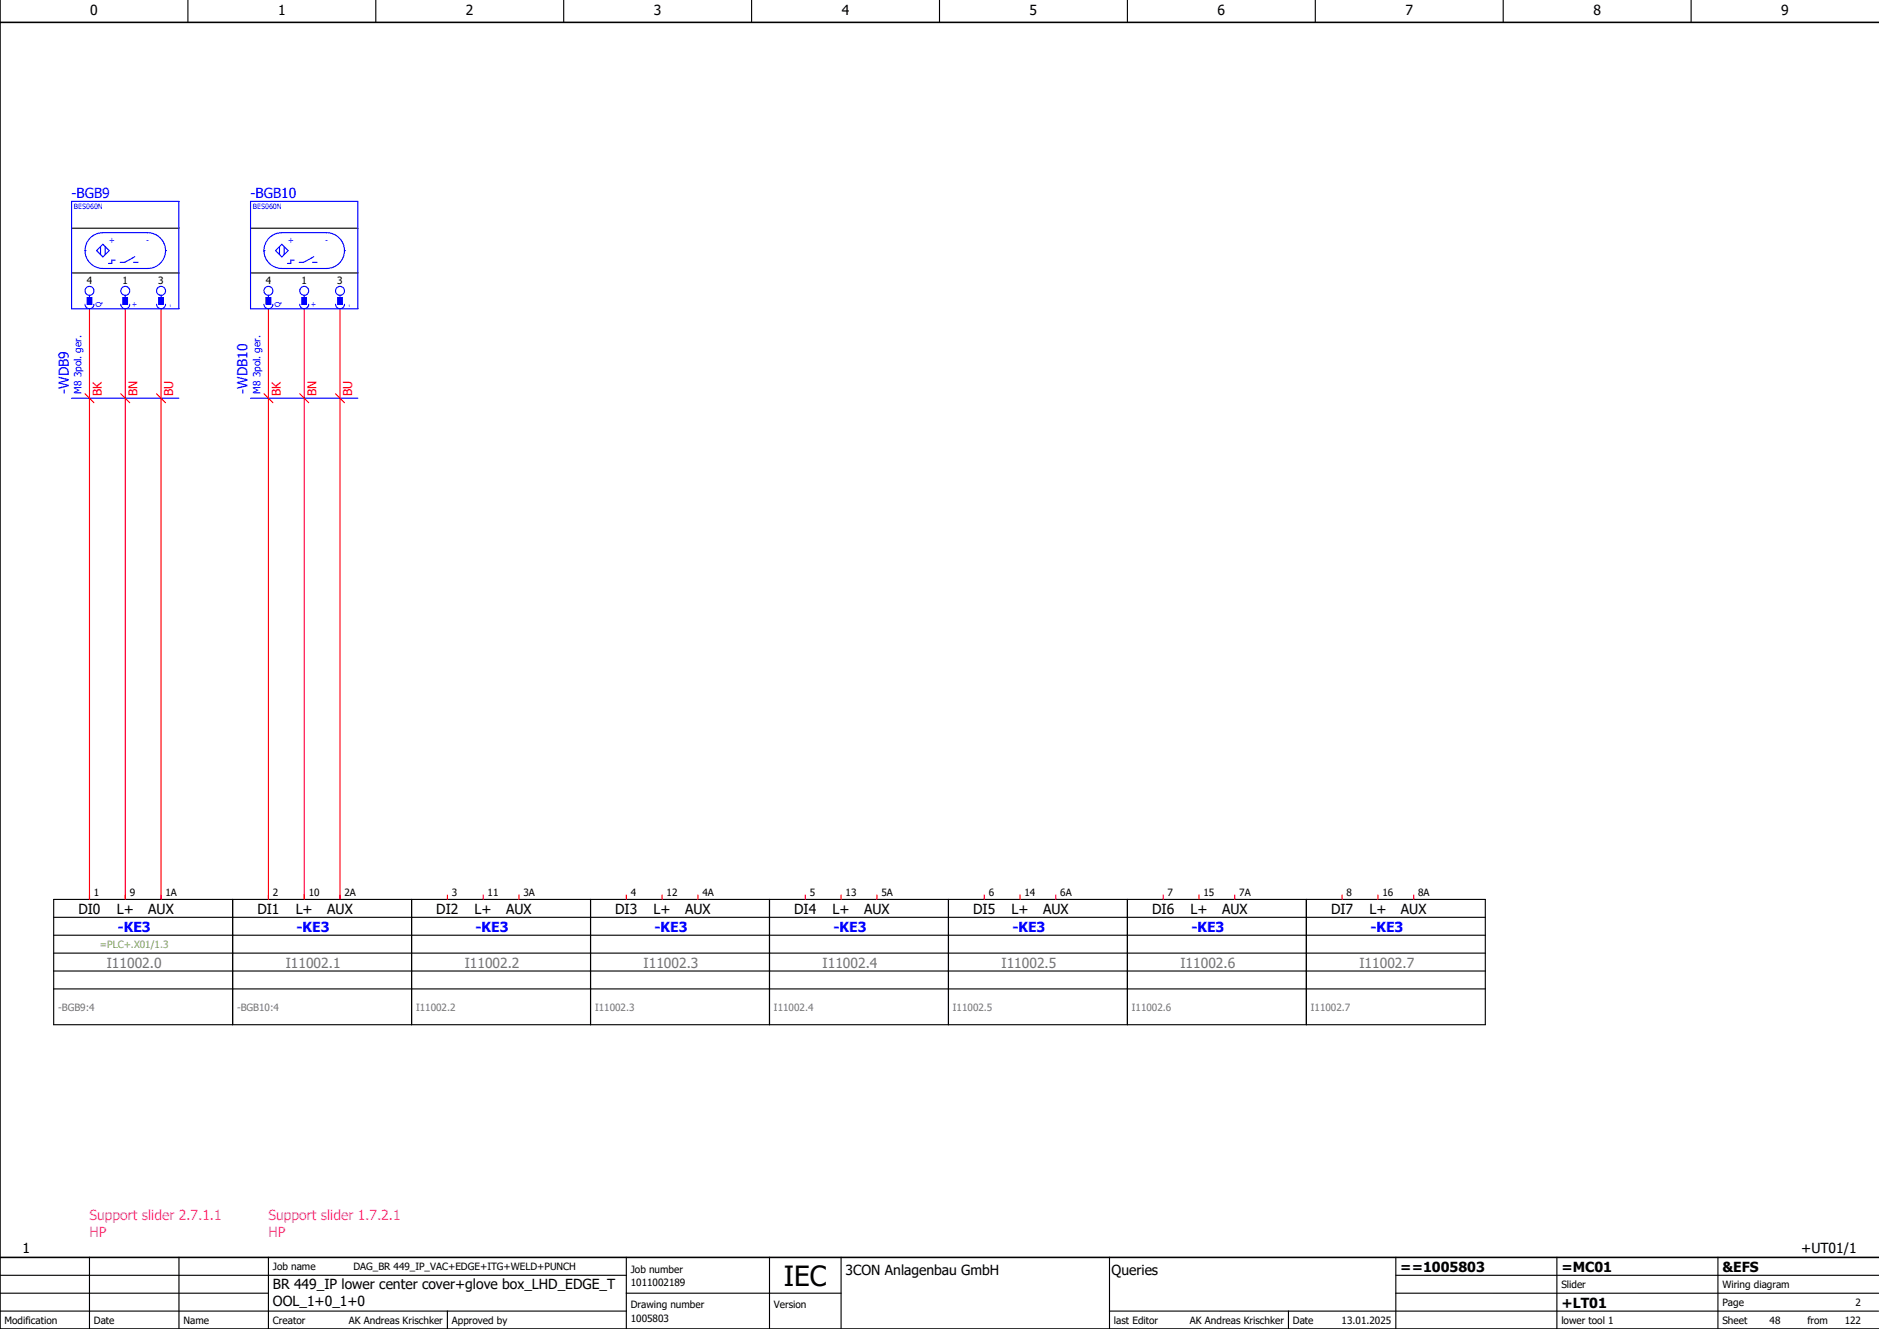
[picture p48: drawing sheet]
<svg xmlns="http://www.w3.org/2000/svg" width="420mm" height="297mm" viewBox="0 0 420 297" stroke-linecap="round" stroke-linejoin="round" font-family="sans-serif">
<defs><g id="words">
<text font-size="6.2" x="175.2" y="287.5">IEC</text>
<g font-size="3.1">
<text x="20.2" y="3.4">0</text>
<text x="62.2" y="3.4">1</text>
<text x="104.2" y="3.4">2</text>
<text x="146.2" y="3.4">3</text>
<text x="188.2" y="3.4">4</text>
<text x="230.2" y="3.4">5</text>
<text x="272.2" y="3.4">6</text>
<text x="314.2" y="3.4">7</text>
<text x="356.2" y="3.4">8</text>
<text x="398.2" y="3.4">9</text>
<text x="17.5" y="204.3">DI0</text>
<text x="26.1" y="204.3">L+</text>
<text x="33.1" y="204.3">AUX</text>
<text x="57.5" y="204.3">DI1</text>
<text x="66.1" y="204.3">L+</text>
<text x="73.1" y="204.3">AUX</text>
<text x="97.5" y="204.3">DI2</text>
<text x="106.1" y="204.3">L+</text>
<text x="113.1" y="204.3">AUX</text>
<text x="137.5" y="204.3">DI3</text>
<text x="146.1" y="204.3">L+</text>
<text x="153.1" y="204.3">AUX</text>
<text x="177.5" y="204.3">DI4</text>
<text x="186.1" y="204.3">L+</text>
<text x="193.1" y="204.3">AUX</text>
<text x="217.5" y="204.3">DI5</text>
<text x="226.1" y="204.3">L+</text>
<text x="233.1" y="204.3">AUX</text>
<text x="257.5" y="204.3">DI6</text>
<text x="266.1" y="204.3">L+</text>
<text x="273.1" y="204.3">AUX</text>
<text x="297.5" y="204.3">DI7</text>
<text x="306.1" y="204.3">L+</text>
<text x="313.1" y="204.3">AUX</text>
<text x="5" y="280">1</text>
<text x="402.6" y="280">+UT01/1</text>
<text x="189" y="285">3CON Anlagenbau GmbH</text>
<text x="248.5" y="284.9">Queries</text>
<text x="313" y="284.2">==1005803</text>
<text x="349" y="284.2">=MC01</text>
<text x="385" y="284.2">&amp;EFS</text>
<text x="61" y="288">BR 449_IP lower center cover+glove box_LHD_EDGE_T</text>
<text x="61" y="291.8">OOL_1+0_1+0</text>
<text x="349" y="292.2">+LT01</text>
</g>
<g font-size="3.1" fill="#00f">
<text x="16" y="44.4">-BGB9</text>
<text x="56" y="44.4">-BGB10</text>
<text x="15.4" y="88" transform="rotate(-90 15.4 88)">-WDB9</text>
<text x="55.4" y="88" transform="rotate(-90 55.4 88)">-WDB10</text>
<text x="26.3" y="208.2">-KE3</text>
<text x="66.3" y="208.2">-KE3</text>
<text x="106.3" y="208.2">-KE3</text>
<text x="146.3" y="208.2">-KE3</text>
<text x="186.3" y="208.2">-KE3</text>
<text x="226.3" y="208.2">-KE3</text>
<text x="266.3" y="208.2">-KE3</text>
<text x="306.3" y="208.2">-KE3</text>
</g>
<g font-size="3.1" fill="#767676">
<text x="23.9" y="216.2">I11002.0</text>
<text x="63.9" y="216.2">I11002.1</text>
<text x="103.9" y="216.2">I11002.2</text>
<text x="143.9" y="216.2">I11002.3</text>
<text x="183.9" y="216.2">I11002.4</text>
<text x="223.9" y="216.2">I11002.5</text>
<text x="263.9" y="216.2">I11002.6</text>
<text x="303.9" y="216.2">I11002.7</text>
</g>
<g font-size="3.1" fill="#f0f">
<text x="20" y="272.6">Support slider 2.7.1.1</text>
<text x="60" y="272.6">Support slider 1.7.2.1</text>
<text x="20" y="276.4">HP</text>
<text x="60" y="276.4">HP</text>
</g>
<g font-size="2.7" fill="#f00">
<text x="22.7" y="88.5" transform="rotate(-90 22.7 88.5)">BK</text>
<text x="30.7" y="88.5" transform="rotate(-90 30.7 88.5)">BN</text>
<text x="38.7" y="88.5" transform="rotate(-90 38.7 88.5)">BU</text>
<text x="62.7" y="88.5" transform="rotate(-90 62.7 88.5)">BK</text>
<text x="70.7" y="88.5" transform="rotate(-90 70.7 88.5)">BN</text>
<text x="78.7" y="88.5" transform="rotate(-90 78.7 88.5)">BU</text>
</g>
<g font-size="2.2">
<text x="19.4" y="63.5">4</text>
<text x="27.4" y="63.5">1</text>
<text x="35.4" y="63.5">3</text>
<text x="59.4" y="63.5">4</text>
<text x="67.4" y="63.5">1</text>
<text x="75.4" y="63.5">3</text>
<text x="21" y="200.3">1</text>
<text x="29" y="200.3">9</text>
<text x="37" y="200.3">1A</text>
<text x="61" y="200.3">2</text>
<text x="69" y="200.3">10</text>
<text x="77" y="200.3">2A</text>
<text x="101" y="200.3">3</text>
<text x="109" y="200.3">11</text>
<text x="117" y="200.3">3A</text>
<text x="141" y="200.3">4</text>
<text x="149" y="200.3">12</text>
<text x="157" y="200.3">4A</text>
<text x="181" y="200.3">5</text>
<text x="189" y="200.3">13</text>
<text x="197" y="200.3">5A</text>
<text x="221" y="200.3">6</text>
<text x="229" y="200.3">14</text>
<text x="237" y="200.3">6A</text>
<text x="261" y="200.3">7</text>
<text x="269" y="200.3">15</text>
<text x="277" y="200.3">7A</text>
<text x="301" y="200.3">8</text>
<text x="309" y="200.3">16</text>
<text x="317" y="200.3">8A</text>
<text x="61" y="283.9">Job name</text>
<text x="79" y="283.9">DAG_BR 449_IP_VAC+EDGE+ITG+WELD+PUNCH</text>
<text x="141" y="287.4">1011002189</text>
<text x="141" y="284.4">Job number</text>
<text x="349" y="287.9">Slider</text>
<text x="385" y="287.9">Wiring diagram</text>
<text x="141" y="292.4">Drawing number</text>
<text x="173" y="292.4">Version</text>
<text x="385" y="291.9">Page</text>
<text x="414.8" y="291.9">2</text>
<text x="1" y="295.9">Modification</text>
<text x="21" y="295.9">Date</text>
<text x="41" y="295.9">Name</text>
<text x="61" y="295.9">Creator</text>
<text x="78" y="295.9">AK Andreas Krischker</text>
<text x="101" y="295.9">Approved by</text>
<text x="141" y="295.4">1005803</text>
<text x="249" y="295.9">last Editor</text>
<text x="266" y="295.9">AK Andreas Krischker</text>
<text x="289" y="295.9">Date</text>
<text x="299.9" y="295.9">13.01.2025</text>
<text x="349" y="295.9">lower tool 1</text>
<text x="385" y="295.9">Sheet</text>
<text x="395.6" y="295.9">48</text>
<text x="404" y="295.9">from</text>
<text x="412.3" y="295.9">122</text>
</g>
<g font-size="2.2" fill="#00f">
<text x="18.2" y="88" transform="rotate(-90 18.2 88)">M8 3pol. ger.</text>
<text x="58.2" y="88" transform="rotate(-90 58.2 88)">M8 3pol. ger.</text>
</g>
<text font-size="2.2" fill="#7ca552" x="22.3" y="211.9">=PLC+.X01/1.3</text>
<g font-size="2.2" fill="#767676">
<text x="13" y="225.9">-BGB9:4</text>
<text x="53" y="225.9">-BGB10:4</text>
<text x="93" y="225.9">I11002.2</text>
<text x="133" y="225.9">I11002.3</text>
<text x="173" y="225.9">I11002.4</text>
<text x="213" y="225.9">I11002.5</text>
<text x="253" y="225.9">I11002.6</text>
<text x="293" y="225.9">I11002.7</text>
</g>
<g font-size="1.9" fill="#00f">
<text x="24.3" y="54.2">+</text>
<text x="32.7" y="54.2">-</text>
<text x="64.3" y="54.2">+</text>
<text x="72.7" y="54.2">-</text>
</g>
<g font-size="1.6" fill="#00f">
<text x="16.5" y="46.6">BES060N</text>
<text x="56.5" y="46.6">BES060N</text>
<text x="22.6" y="68.5" transform="rotate(-90 22.6 68.5)">Q</text>
<text x="30.6" y="68.5" transform="rotate(-90 30.6 68.5)">+</text>
<text x="38.6" y="68.5" transform="rotate(-90 38.6 68.5)">-</text>
<text x="62.6" y="68.5" transform="rotate(-90 62.6 68.5)">Q</text>
<text x="70.6" y="68.5" transform="rotate(-90 70.6 68.5)">+</text>
<text x="78.6" y="68.5" transform="rotate(-90 78.6 68.5)">-</text>
</g>
</g></defs>
<g fill="none" stroke="#000" stroke-width=".25">
<path d="M42 0v5M84 0v5M126 0v5M168 0v5M210 0v5M252 0v5M294 0v5M336 0v5M378 0v5M16 51h24M56 51h24M16 61h24"/>
<path d="M56 61h24M12 201h320v28h-320zM12 205h320M12 209h320M12 213h320M12 217h320M52 201v28M92 201v28M132 201v28M172 201v28M212 201v28M252 201v28"/>
<path d="M292 201v28M12 221h320M0 293h140M0 289h60M0 285h140M20 281v16M40 281v16M60 281v16M100 293v3.9M140 289h48M140 281v16M172 281v16"/>
<path d="M188 281v16M248 293h171.9M248 281v16M288 293v3.9M312 289h107.9M312 281v16M348 281v16M384 281v16M420 285h-108"/>
</g>
<path d="M0 0v297h420M0 5h420M0 281h420" fill="none" stroke="#000" stroke-width=".35"/>
<g fill="none" stroke="#f00" stroke-width=".25">
<path d="M20 69v132M28 69v132M36 69v132M60 69v132M68 69v132M76 69v132M19 88l2 2M27 88l2 2M35 88l2 2M59 88l2 2M67 88l2 2M75 88l2 2"/>
<path d="M100 200v1M108 200v1M116 200v1M140 200v1M148 200v1M156 200v1M180 200v1M188 200v1M196 200v1M220 200v1M228 200v1M236 200v1"/>
<path d="M260 200v1M268 200v1M276 200v1M300 200v1M308 200v1M316 200v1"/>
</g>
<g fill="none" stroke="#00f" stroke-width=".25">
<path d="M16 45h24v24h-24zM19 56a4 4 0 0 0 4 4h10a4 4 0 0 0 4-4M19 56a4 4 0 0 1 4-4h10a4 4 0 0 1 4 4M19 56h.1M21.6 56l1.4-1.4 1.4 1.4-1.4 1.4zM22.5 55.1v1.8M23.5 55.1v1.8M25.7 58.1h-.7v.8h-.7M29.9 58.6h1M30.1 57.4l-2.2 1.2h-1M37 56h.1M56 45h24v24h-24z"/>
<path d="M59 56a4 4 0 0 0 4 4h10a4 4 0 0 0 4-4M59 56a4 4 0 0 1 4-4h10a4 4 0 0 1 4 4M59 56h.1M61.6 56l1.4-1.4 1.4 1.4-1.4 1.4zM62.5 55.1v1.8M63.5 55.1v1.8M65.8 58.1h-.8v.8h-.7M69.9 58.6h1M70.1 57.4l-2.2 1.2h-1M77 56h.1M19 68a1 1 0 0 0 1 1 1 1 0 0 0 1-1M19.5 66.5h1v1.5h-1z"/>
<path d="M20 66v.5M27 68a1 1 0 0 0 1 1 1 1 0 0 0 1-1M27.5 66.5h1v1.5h-1zM28 66v.5M35 68a1 1 0 0 0 1 1 1 1 0 0 0 1-1M35.5 66.5h1v1.5h-1zM36 66v.5M59 68a1 1 0 0 0 1 1 1 1 0 0 0 1-1M59.5 66.5h1v1.5h-1zM60 66v.5M67 68a1 1 0 0 0 1 1 1 1 0 0 0 1-1M67.5 66.5h1v1.5h-1z"/>
<path d="M68 66v.5M75 68a1 1 0 0 0 1 1 1 1 0 0 0 1-1M75.5 66.5h1v1.5h-1zM76 66v.5M16 89h24M56 89h24"/>
<circle cx="20" cy="65" r="1"/>
<circle cx="28" cy="65" r="1"/>
<circle cx="36" cy="65" r="1"/>
<circle cx="60" cy="65" r="1"/>
<circle cx="68" cy="65" r="1"/>
<circle cx="76" cy="65" r="1"/>
</g>
<g fill="#00f" stroke="#00f" stroke-width=".22">
<path d="M19.5 66.5h1v1.5h-1z"/>
<path d="M27.5 66.5h1v1.5h-1z"/>
<path d="M35.5 66.5h1v1.5h-1z"/>
<path d="M59.5 66.5h1v1.5h-1z"/>
<path d="M67.5 66.5h1v1.5h-1z"/>
<path d="M75.5 66.5h1v1.5h-1z"/>
</g>
<use href="#words"/>
</svg>
